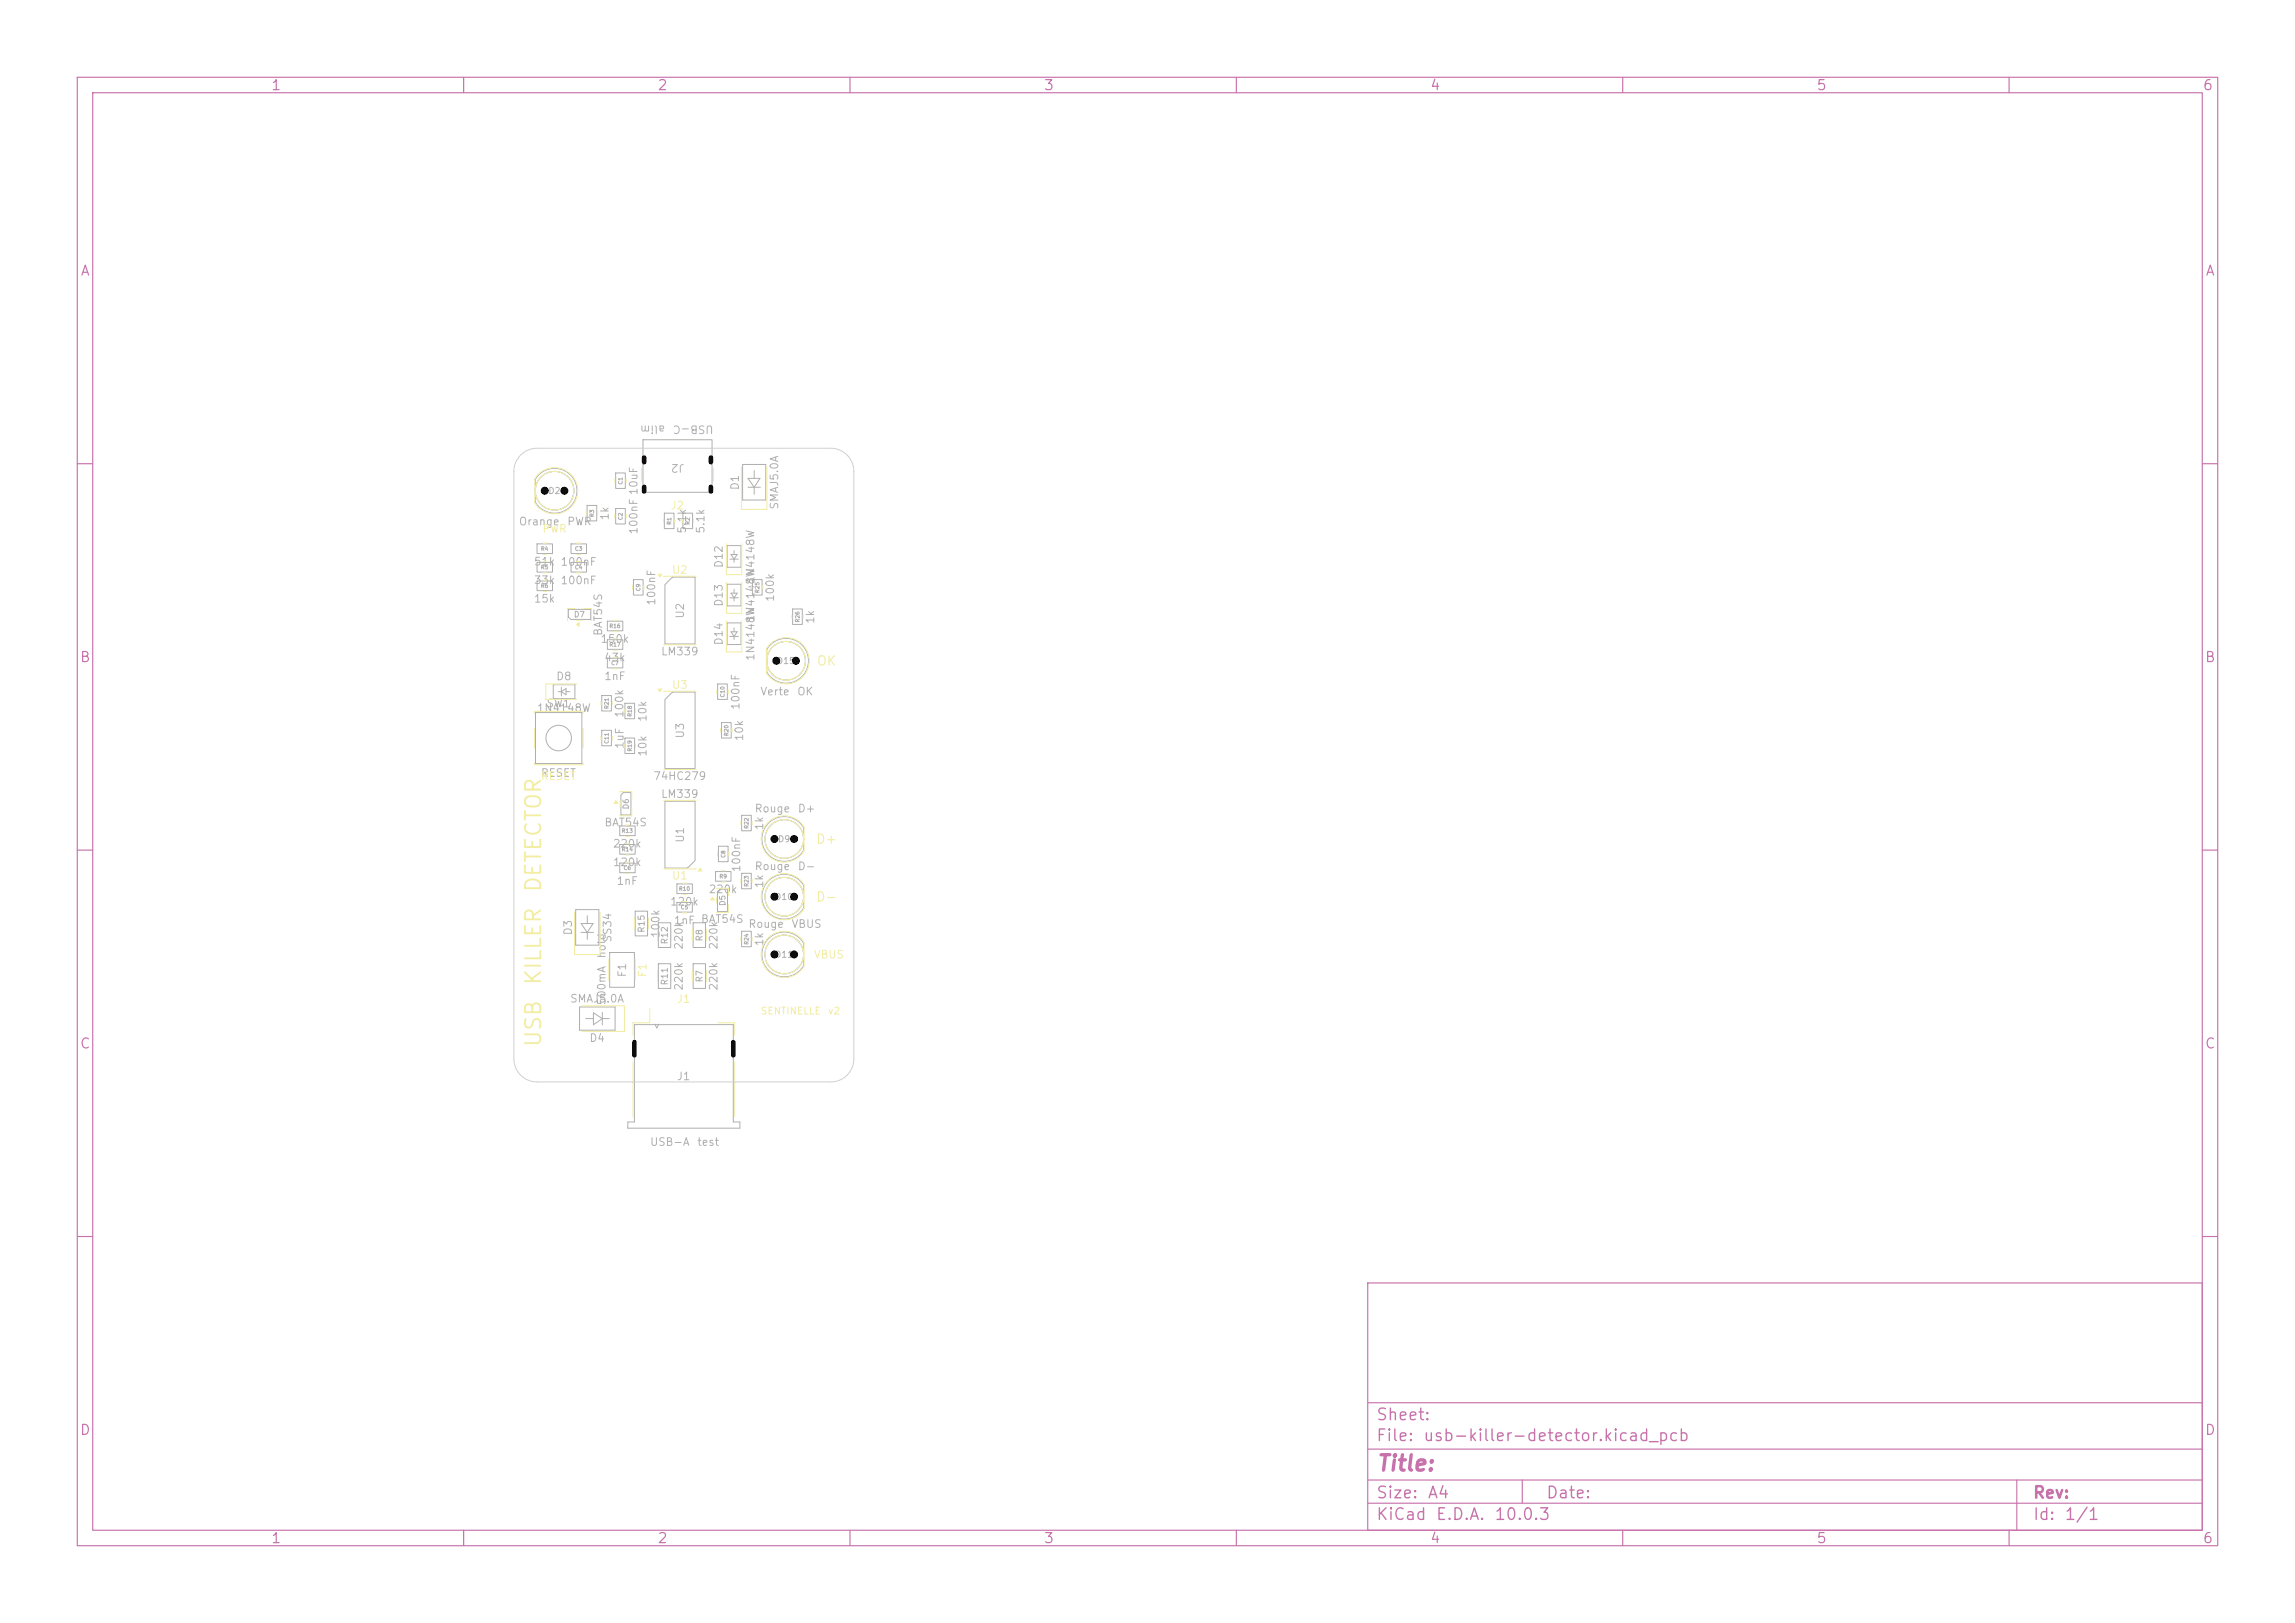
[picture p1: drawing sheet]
<svg xmlns="http://www.w3.org/2000/svg" width="297mm" height="210mm" viewBox="0 0 297 210" stroke-linecap="round" stroke-linejoin="round" font-family="sans-serif">
<defs><g id="words">
<g font-size="2" fill="#f2eda1">
<text x="70.5" y="115.6" transform="rotate(-90 70.5 115.6)">DETECTOR</text>
<text x="70.5" y="127.6" transform="rotate(-90 70.5 127.6)">KILLER</text>
<text x="70.5" y="135.7" transform="rotate(-90 70.5 135.7)">USB</text>
</g>
<text font-size="2" fill="#c872ab" x="178" y="190.8">Title:</text>
<g font-size="1.5" fill="#c872ab">
<text x="178" y="184.2">Sheet:</text>
<text x="178" y="186.9">File:</text>
<text x="184.1" y="186.9">usb-killer-detector.kicad_pcb</text>
<text x="178" y="197.1">KiCad</text>
<text x="178" y="194.3">Size:</text>
<text x="184.7" y="194.3">A4</text>
<text x="185.7" y="197.1">E.D.A.</text>
<text x="193.3" y="197.1">10.0.3</text>
<text x="200" y="194.3">Date:</text>
<text x="263" y="194.3">Rev:</text>
<text x="263" y="197.1">Id:</text>
<text x="267.1" y="197.1">1/1</text>
</g>
<g font-size="1.3" fill="#c872ab">
<text x="35" y="12">1</text>
<text x="85" y="12">2</text>
<text x="135" y="12">3</text>
<text x="185" y="12">4</text>
<text x="235" y="12">5</text>
<text x="285" y="12">6</text>
<text x="10.3" y="36">A</text>
<text x="285.4" y="36">A</text>
<text x="10.3" y="86">B</text>
<text x="285.3" y="86">B</text>
<text x="10.3" y="136">C</text>
<text x="285.3" y="136">C</text>
<text x="10.3" y="186">D</text>
<text x="285.3" y="186">D</text>
<text x="35" y="200">1</text>
<text x="85" y="200">2</text>
<text x="135" y="200">3</text>
<text x="185" y="200">4</text>
<text x="235" y="200">5</text>
<text x="285" y="200">6</text>
</g>
<g font-size="1.2" fill="#f2eda1">
<text x="105.6" y="86.4">OK</text>
<text x="105.5" y="109.5">D+</text>
<text x="105.5" y="116.9">D-</text>
</g>
<g font-size="1" fill="#afafaf">
<text x="86.2" y="54.8" transform="rotate(-180 86.2 54.8)">alim</text>
<text x="88.7" y="59.8" transform="rotate(-180 88.7 59.8)">J2</text>
<text x="92.4" y="54.8" transform="rotate(-180 92.4 54.8)">USB-C</text>
<text x="95.9" y="63.5" transform="rotate(-90 95.9 63.5)">D1</text>
<text x="67.1" y="68.2">Orange</text>
<text x="73.3" y="68.2">PWR</text>
<text x="79" y="67.4" transform="rotate(-90 79 67.4)">1k</text>
<text x="82.7" y="69.2" transform="rotate(-90 82.7 69.2)">100nF 10uF</text>
<text x="89" y="69.1" transform="rotate(-90 89 69.1)">5.1k</text>
<text x="91.4" y="69.1" transform="rotate(-90 91.4 69.1)">5.1k</text>
<text x="101" y="66" transform="rotate(-90 101 66)">SMAJ5.0A</text>
<text x="69" y="73.4">51k 100nF</text>
<text x="69" y="75.8">33k 100nF</text>
<text x="93.8" y="73.6" transform="rotate(-90 93.8 73.6)">D12</text>
<text x="97.9" y="75.6" transform="rotate(-90 97.9 75.6)">1N4148W</text>
<text x="100.4" y="78" transform="rotate(-90 100.4 78)">100k</text>
<text x="69" y="78.2">15k</text>
<text x="77.6" y="83.4">150k</text>
<text x="78.2" y="82.4" transform="rotate(-90 78.2 82.4)">BAT54S</text>
<text x="85" y="78.4" transform="rotate(-90 85 78.4)">100nF</text>
<text x="88.8" y="80.1" transform="rotate(-90 88.8 80.1)">U2</text>
<text x="93.8" y="83.6" transform="rotate(-90 93.8 83.6)">D14</text>
<text x="93.8" y="78.6" transform="rotate(-90 93.8 78.6)">D13</text>
<text x="97.9" y="80.6" transform="rotate(-90 97.9 80.6)">1N4148W</text>
<text x="105.6" y="80.8" transform="rotate(-90 105.6 80.8)">1k</text>
<text x="71.9" y="88.3">D8</text>
<text x="78.1" y="85.8">43k</text>
<text x="78.1" y="88.2">1nF</text>
<text x="85.5" y="85">LM339</text>
<text x="97.9" y="85.6" transform="rotate(-90 97.9 85.6)">1N4148W</text>
<text x="69.4" y="92.4">1N4148W</text>
<text x="70.7" y="91.8">SW1</text>
<text x="80.9" y="93" transform="rotate(-90 80.9 93)">100k</text>
<text x="83.9" y="93.5" transform="rotate(-90 83.9 93.5)">10k</text>
<text x="88.8" y="95.6" transform="rotate(-90 88.8 95.6)">U3</text>
<text x="95.9" y="91.9" transform="rotate(-90 95.9 91.9)">100nF</text>
<text x="96.4" y="96" transform="rotate(-90 96.4 96)">10k</text>
<text x="98.3" y="90.2">Verte</text>
<text x="103.1" y="90.2">OK</text>
<text x="69.9" y="100.8">RESET</text>
<text x="80.9" y="97" transform="rotate(-90 80.9 97)">1uF</text>
<text x="83.9" y="98" transform="rotate(-90 83.9 98)">10k</text>
<text x="84.5" y="101.2">74HC279</text>
<text x="78.1" y="107.2">BAT54S</text>
<text x="85.5" y="103.5">LM339</text>
<text x="97.6" y="105.4">Rouge</text>
<text x="99" y="107.5" transform="rotate(-90 99 107.5)">1k</text>
<text x="103.2" y="105.4">D+</text>
<text x="79.2" y="109.9">220k</text>
<text x="79.2" y="112.3">120k</text>
<text x="88.8" y="109.1" transform="rotate(-90 88.8 109.1)">U1</text>
<text x="96" y="112.9" transform="rotate(-90 96 112.9)">100nF</text>
<text x="97.6" y="112.8">Rouge</text>
<text x="103.2" y="112.8">D-</text>
<text x="79.7" y="114.7">1nF</text>
<text x="86.6" y="117.4">120k</text>
<text x="87.1" y="119.8">1nF</text>
<text x="90.6" y="119.7">BAT54S</text>
<text x="91.6" y="115.8">220k</text>
<text x="99" y="115" transform="rotate(-90 99 115)">1k</text>
<text x="74.3" y="121.1" transform="rotate(-90 74.3 121.1)">D3</text>
<text x="78.6" y="124.1" transform="rotate(-90 78.6 124.1)">hold</text>
<text x="79.4" y="122" transform="rotate(-90 79.4 122)">SS34</text>
<text x="85.6" y="121.5" transform="rotate(-90 85.6 121.5)">100k</text>
<text x="88.6" y="123" transform="rotate(-90 88.6 123)">220k</text>
<text x="93.1" y="123" transform="rotate(-90 93.1 123)">220k</text>
<text x="96.8" y="120.3">Rouge</text>
<text x="99" y="122.5" transform="rotate(-90 99 122.5)">1k</text>
<text x="102.4" y="120.3">VBUS</text>
<text x="73.7" y="130">SMAJ5.0A</text>
<text x="78.6" y="130.1" transform="rotate(-90 78.6 130.1)">500mA</text>
<text x="81.3" y="126.5" transform="rotate(-90 81.3 126.5)">F1</text>
<text x="88.6" y="128.3" transform="rotate(-90 88.6 128.3)">220k</text>
<text x="93.1" y="128.3" transform="rotate(-90 93.1 128.3)">220k</text>
<text x="76.2" y="135.1">D4</text>
<text x="87.5" y="140">J1</text>
<text x="84" y="148.5">USB-A</text>
<text x="90.1" y="148.5">test</text>
</g>
<g font-size="1" fill="#f2eda1">
<text x="70.1" y="69.2">PWR</text>
<text x="86.7" y="66.2">J2</text>
<text x="86.9" y="74.5">U2</text>
<text x="86.9" y="89.4">U3</text>
<text x="86.9" y="114">U1</text>
<text x="105.2" y="124.3">VBUS</text>
<text x="83.9" y="126.5" transform="rotate(-90 83.9 126.5)">F1</text>
<text x="87.5" y="130">J1</text>
</g>
<g font-size=".9" fill="#f2eda1">
<text x="98.4" y="131.5">SENTINELLE</text>
<text x="107.1" y="131.5">v2</text>
</g>
<g font-size=".8" fill="#afafaf">
<text x="70.9" y="64.1">D2</text>
<text x="100.5" y="86.1">D15</text>
<text x="100.6" y="109.2">D9</text>
<text x="100.2" y="116.6">D10</text>
<text x="83.6" y="120.8" transform="rotate(-90 83.6 120.8)">R15</text>
<text x="86.6" y="122.3" transform="rotate(-90 86.6 122.3)">R12</text>
<text x="91.1" y="121.9" transform="rotate(-90 91.1 121.9)">R8</text>
<text x="100.2" y="124.1">D11</text>
<text x="86.6" y="127.6" transform="rotate(-90 86.6 127.6)">R11</text>
<text x="91.1" y="127.2" transform="rotate(-90 91.1 127.2)">R7</text>
</g>
<g font-size=".7" fill="#afafaf">
<text x="74.2" y="80.1">D7</text>
<text x="81.6" y="104.8" transform="rotate(-90 81.6 104.8)">D6</text>
<text x="94.1" y="117.3" transform="rotate(-90 94.1 117.3)">D5</text>
</g>
<g font-size=".5" fill="#afafaf">
<text x="80.7" y="62.8" transform="rotate(-90 80.7 62.8)">C1</text>
<text x="69.9" y="71.4">R4</text>
<text x="74.3" y="71.4">C3</text>
<text x="77" y="67" transform="rotate(-90 77 67)">R3</text>
<text x="80.7" y="67.4" transform="rotate(-90 80.7 67.4)">C2</text>
<text x="87" y="68" transform="rotate(-90 87 68)">R1</text>
<text x="89.4" y="68" transform="rotate(-90 89.4 68)">R2</text>
<text x="69.9" y="76.2">R6</text>
<text x="69.9" y="73.8">R5</text>
<text x="74.3" y="73.8">C4</text>
<text x="83" y="76.6" transform="rotate(-90 83 76.6)">C9</text>
<text x="98.4" y="76.8" transform="rotate(-90 98.4 76.8)">R25</text>
<text x="78.8" y="83.8">R17</text>
<text x="78.8" y="81.4">R16</text>
<text x="103.6" y="80.6" transform="rotate(-90 103.6 80.6)">R26</text>
<text x="79" y="86.2">C7</text>
<text x="78.9" y="91.8" transform="rotate(-90 78.9 91.8)">R21</text>
<text x="81.9" y="92.8" transform="rotate(-90 81.9 92.8)">R18</text>
<text x="93.9" y="90.3" transform="rotate(-90 93.9 90.3)">C10</text>
<text x="94.4" y="95.3" transform="rotate(-90 94.4 95.3)">R20</text>
<text x="78.9" y="96.3" transform="rotate(-90 78.9 96.3)">C11</text>
<text x="81.9" y="97.3" transform="rotate(-90 81.9 97.3)">R19</text>
<text x="80.4" y="107.9">R13</text>
<text x="97" y="107.3" transform="rotate(-90 97 107.3)">R22</text>
<text x="80.4" y="110.3">R14</text>
<text x="80.6" y="112.7">C6</text>
<text x="93" y="113.8">R9</text>
<text x="94" y="111.1" transform="rotate(-90 94 111.1)">C8</text>
<text x="87.8" y="115.4">R10</text>
<text x="88" y="117.8">C5</text>
<text x="97" y="114.8" transform="rotate(-90 97 114.8)">R23</text>
<text x="97" y="122.3" transform="rotate(-90 97 122.3)">R24</text>
</g>
</g></defs>
<g fill="none" stroke="#c872ab" stroke-width=".15">
<path d="M10 10h277v190h-277zM12 12h273v186h-273zM60 10v2M110 10v2M160 10v2M210 10v2M260 10v2M10 60h2M285 60h2M10 110h2M285 110h2M10 160h2"/>
<path d="M177 166h108v32h-108zM285 160h2M60 198v2M110 198v2M160 198v2M177 194.5h108M177 191.5h108M177 187.5h108M177 181.5h108M197 191.5v3M210 198v2M260 198v2"/>
<path d="M261 191.5v6.5"/>
</g>
<g fill="none" stroke="#afafaf" stroke-width=".13">
<path d="M83.2 56.9h8.9v6.8h-8.9zM69.5 70.4h2v1.2h-2zM69.5 75.2h2v1.2h-2zM69.5 72.8h2v1.2h-2zM69.7 61.5a2.9 2.9 0 0 1 4.3 .1 2.9 2.9 0 0 1-.5 4.3 2.9 2.9 0 0 1-4.2-.9v-3zM73.6 78.8h2.8v1.3h-2.5l-.3-.3zM73.9 72.8h2v1.2h-2zM73.9 70.4h2v1.2h-2zM76 65.4h1.2v2h-1.2zM79.7 61.2h1.2v2h-1.2zM79.7 65.8h1.2v2h-1.2zM82 75h1.2v2h-1.2z"/>
<path d="M86 66.4h1.2v2h-1.2zM87 74.7h3v8.6h-3.9v-7.6zM88.4 66.4h1.2v2h-1.2zM94.1 70.6h1.8v2.8h-1.8zM94.1 75.6h1.8v2.8h-1.8zM94.4 72.4h1.1M94.4 77.4h1.1M94.6 71.8h.8l-.4 .6zM94.6 76.8h.8l-.4 .6zM95 71.3v.5M95 72.4v.4M95 76.3v.5"/>
<path d="M95 77.4v.4M96.1 60.1h3v4.6h-3zM96.8 63h1.6M96.8 61.9h1.6l-.8 1.1zM97.4 75h1.2v2h-1.2zM97.6 60.9v1M97.6 63v1M102.6 78.8h1.2v2h-1.2zM69.3 92.2h6v6.6h-6zM71.6 88.6h2.8v1.8h-2.8zM72.3 89.5h.3M72.6 89v1.1"/>
<path d="M72.6 89.5l.6-.4v.8zM73.2 89.5h.6M77.9 90h1.2v2h-1.2zM77.9 94.5h1.2v2h-1.2zM78.6 82.8h2v1.2h-2zM78.6 85.2h2v1.2h-2zM78.6 80.4h2v1.2h-2zM80.9 95.5h1.2v2h-1.2zM80.9 91h1.2v2h-1.2zM87 89.5h3v9.9h-3.9v-8.9zM92.9 88.5h1.2v2h-1.2zM93.4 93.5h1.2v2h-1.2z"/>
<path d="M94.1 80.6h1.8v2.8h-1.8zM94.4 82.4h1.1M94.6 81.8h.8l-.4 .6zM95 81.3v.5M95 82.4v.4M99.7 83.5a2.9 2.9 0 0 1 4.2 .1 2.9 2.9 0 0 1-.5 4.3 2.9 2.9 0 0 1-4.2-.9v-3zM74.5 117.7h3v4.6h-3zM75.2 119.5h1.6l-.8 1.1zM76 118.5v1M80.2 106.9h2v1.2h-2zM80.2 111.7h2v1.2h-2zM80.2 109.3h2v1.2h-2z"/>
<path d="M80.7 102.5h1v2.9h-1.3v-2.5zM82.2 117.9h1.6v3.2h-1.6zM85.2 119.4h1.6v3.2h-1.6zM86.1 103.7h3.9v7.7l-1 .9h-2.9zM87.6 114.4h2v1.2h-2zM87.6 116.8h2v1.2h-2zM89.7 119.4h1.6v3.2h-1.6zM92.6 112.8h2v1.2h-2zM92.8 115.4l.4-.3h.9v2.8h-1.3zM93 109.5h1.2v2h-1.2zM96 105.5h1.2v2h-1.2zM96 113h1.2v2h-1.2z"/>
<path d="M99.4 114a2.9 2.9 0 0 1 4.6 .6v2.9a2.9 2.9 0 0 1-4.3 .8 2.9 2.9 0 0 1-.3-4.3zM99.4 106.5a2.9 2.9 0 0 1 4.6 .6v2.9a2.9 2.9 0 0 1-4.3 .9 2.9 2.9 0 0 1-.3-4.4zM75 130.3h4.6v3h-4.6zM75.2 120.6h1.6M75.8 131.8h1M76 120.6v1M76.8 131l1.1 .8-1.1 .8zM77.9 131.8h1M77.9 131v1.6M78.9 123.2h3.2v4.6h-3.2zM82.1 132.6h12.8v12.6h.9v.8h-14.6v-.8h.9zM84.7 132.5l.3 .5 .2-.5"/>
<path d="M85.2 124.7h1.6v3.2h-1.6zM89.7 124.7h1.6v3.2h-1.6zM96 120.5h1.2v2h-1.2zM99.4 121.5a2.9 2.9 0 0 1 4.6 .5v3a2.9 2.9 0 0 1-4.3 .8 2.9 2.9 0 0 1-.3-4.3z"/>
<circle cx="71.8" cy="63.5" r="2.5"/>
<circle cx="72.3" cy="95.5" r="1.65"/>
<circle cx="101.7" cy="85.5" r="2.5"/>
<circle cx="101.5" cy="116" r="2.5"/>
<circle cx="101.5" cy="108.6" r="2.5"/>
<circle cx="101.5" cy="123.5" r="2.5"/>
</g>
<path d="M70.3 70.3h.4M70.3 71.7h.4M81.9 75.7v.6M83.3 75.7v.6M85.2 89.2h.4l-.2 .3zM85.9 89.5h4.2M85.9 99.5h4.2M78.8 124.1v2.8M82.2 124.1v2.8" fill="none" stroke="#f2eda1" stroke-width=".13"/>
<path d="M85.2 89.2h.4l-.2 .3z" fill="#f2eda1"/>
<g fill="none" stroke="#f2eda1" stroke-width=".13">
<path d="M75.9 66.2v.4M77.3 66.2v.4M79.6 61.9v.6M79.6 66.5v.6M81 61.9v.6M81 66.5v.6M94 70.4v4h2v-4M77.8 90.8v.4M79.2 90.8v.4M79.3 85.1h.6M79.3 86.5h.6M79.4 82.7h.4"/>
<path d="M79.4 84.1h.4M80.8 96.3v.4M82.2 96.3v.4M92.8 89.2v.6M94 80.4v4h2v-4M94.2 89.2v.6M74.4 118v5.5h3.2v-5.5M80.9 111.6h.6M80.9 113h.6M81 106.8h.4M81 108.2h.4M85.9 103.6h4.2"/>
<path d="M85.9 112.4h4.2M88.4 114.3h.4M88.4 115.7h.4M90.6 112.4l.2 .3h-.4zM93.4 112.7h.4M93.4 114.1h.4M99.3 114a2.99 2.99 0 0 1 4.8 .5v3.1a2.99 2.99 0 0 1-4.4 .8 2.99 2.99 0 0 1-.4-4.4zM99.3 106.5a2.99 2.99 0 0 1 4.8 .5v3.1a2.99 2.99 0 0 1-4.4 .8 2.99 2.99 0 0 1-.4-4.4zM85.1 120.3v1.4M86.9 120.3v1.4M89.6 120.3v1.4M91.4 120.3v1.4"/>
<path d="M99.3 121.4a2.99 2.99 0 0 1 4.8 .6v3a2.99 2.99 0 0 1-4.4 .9 2.99 2.99 0 0 1-.4-4.5z"/>
<circle cx="101.5" cy="116" r="2.5"/>
<circle cx="101.5" cy="108.6" r="2.5"/>
<circle cx="101.5" cy="123.5" r="2.5"/>
</g>
<path d="M90.6 112.4l.2 .3h-.4z" fill="#f2eda1"/>
<g fill="none" stroke="#f2eda1" stroke-width=".13">
<path d="M69.7 61.4a2.99 2.99 0 0 1 4.3 .2 2.99 2.99 0 0 1-.5 4.3 2.99 2.99 0 0 1-4.3-.9v-3zM70.3 75.1h.4M70.3 76.5h.4M97.3 75.8v.4M98.7 75.8v.4M102.5 79.6v.4M103.9 79.6v.4M93.3 94.3v.4M94.7 94.3v.4M79.7 103.6l.2 .4h-.4zM80.2 102.5l1.6-.1v1M80.2 103.6v.8"/>
<path d="M81.8 104.6v1l-1.6-.1M81.9 137.4v7.1M84.1 130.5v1.8h-2.2v1.7M89.6 125.6v1.4M91.4 125.6v1.4M92.9 132.3h2.2v1.7M95.1 137.4v7.1"/>
<circle cx="71.8" cy="63.5" r="2.5"/>
</g>
<path d="M79.7 103.6l.2 .4h-.4z" fill="#f2eda1"/>
<path d="M74.4 78.7h-1l.1 1.6M75.6 78.7h1l-.1 1.6M95.9 60.4v5.5h3.4v-5.5M74.6 80.3h.8M74.6 80.8l.4-.2v.4zM74.6 88.5h-4v2h4M81 109.2h.4M81 110.6h.4M95.9 121.3v.4M97.3 121.3v.4" fill="none" stroke="#f2eda1" stroke-width=".13"/>
<path d="M74.6 80.8l.4-.2v.4z" fill="#f2eda1"/>
<g fill="none" stroke="#f2eda1" stroke-width=".13">
<path d="M70.3 72.7h.4M70.3 74.1h.4M74.6 72.7h.6M74.6 74.1h.6M83 60.6v1.7M85.2 74.3h.4l-.2 .3zM85.9 67.2v.4M85.9 74.6h4.2M87.3 67.2v.4M88.3 67.2v.4M89.7 67.2v.4M92.4 60.6v1.7"/>
<path d="M94 75.4v4h2v-4M77.8 95.2v.6M79.2 95.2v.6M79.4 80.3h.4M79.4 81.7h.4M80.8 91.8v.4M82.2 91.8v.4M85.9 83.4h4.2M99.6 83.4a2.99 2.99 0 0 1 4.4 .2 2.99 2.99 0 0 1-.5 4.3 2.99 2.99 0 0 1-4.3-.9v-3zM82.1 118.8v1.4M83.9 118.8v1.4M88.3 116.7h.6"/>
<path d="M88.3 118.1h.6M92.9 110.2v.6M94.3 110.2v.6M95.9 106.3v.4M95.9 113.8v.4M97.3 106.3v.4M97.3 113.8v.4M75.3 130.2h5.5v3.3h-5.5M85.1 125.6v1.4M86.9 125.6v1.4"/>
<circle cx="101.7" cy="85.5" r="2.5"/>
</g>
<path d="M85.2 74.3h.4l-.2 .3z" fill="#f2eda1"/>
<path d="M92.2 116.1l.2 .4h-.4zM92.7 115l1.6-.1v1M92.7 116.1v.8M94.3 117.1v1l-1.6-.1" fill="none" stroke="#f2eda1" stroke-width=".13"/>
<path d="M92.2 116.1l.2 .4h-.4z" fill="#f2eda1"/>
<path d="M74.6 70.3h.6M74.6 71.7h.6M69.2 92.3v-.2h6.2v.2M69.2 94.2v2.6M69.2 98.7v.3h6.2v-.3M75.4 94.2v2.6" fill="none" stroke="#f2eda1" stroke-width=".13"/>
<path d="M67.4 58.9a3 3 0 0 1 2.1-.9h38a3 3 0 0 1 3 3v76a3 3 0 0 1-3 3h-38a3 3 0 0 1-3-3v-76a3 3 0 0 1 .9-2.1z" fill="none" stroke="#d0d2cd" stroke-width=".13"/>
<g fill="#000" stroke="#000" stroke-width=".13">
<circle cx="70.5" cy="63.5" r=".45"/>
<circle cx="73" cy="63.5" r=".45"/>
<circle cx="100.5" cy="85.5" r=".45"/>
<circle cx="103" cy="85.5" r=".45"/>
<circle cx="100.2" cy="108.6" r=".45"/>
<circle cx="100.2" cy="116" r=".45"/>
<circle cx="102.8" cy="108.6" r=".45"/>
<circle cx="102.8" cy="116" r=".45"/>
<circle cx="100.2" cy="123.5" r=".45"/>
<circle cx="102.8" cy="123.5" r=".45"/>
</g>
<path d="M83.4 59.2v.6M92 59.2v.6M83.4 63v.6M92 63v.6M82.1 134.9v1.7M94.9 134.9v1.7" fill="none" stroke="#000" stroke-width=".6"/>
<use href="#words"/>
</svg>
